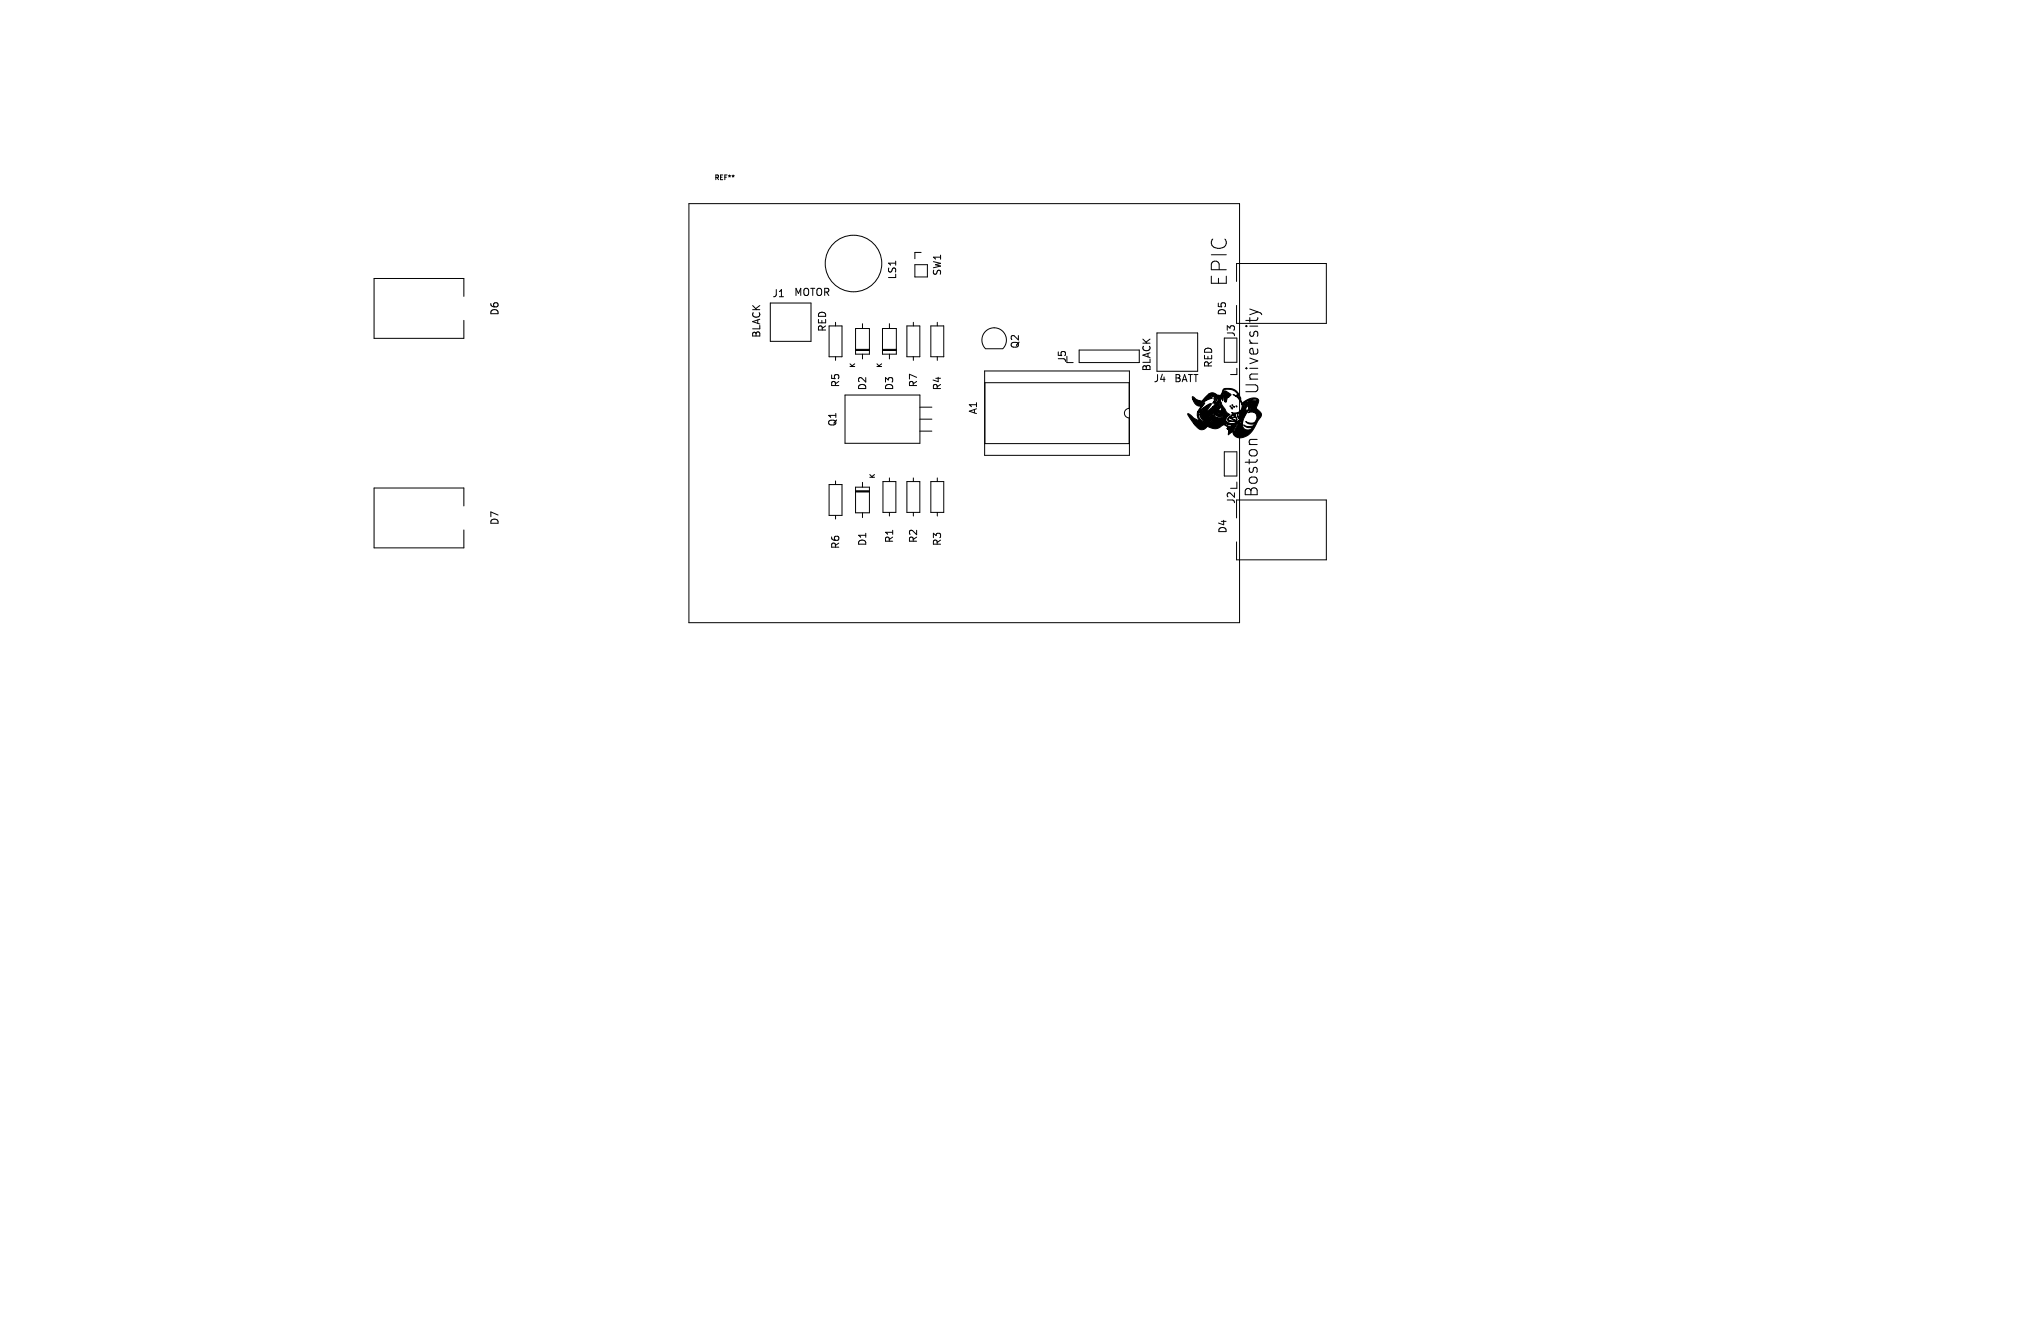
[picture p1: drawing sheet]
<svg xmlns="http://www.w3.org/2000/svg" width="432mm" height="279mm" viewBox="0 0 432 279" stroke-linecap="round" stroke-linejoin="round" font-family="sans-serif">
<defs><g id="words">
<text font-size="4.4" x="260.6" y="61" transform="rotate(-90 260.6 61)">EPIC</text>
<g font-size="3.5">
<text x="267.2" y="83.8" transform="rotate(-90 267.2 83.8)">University</text>
<text x="267.1" y="105.6" transform="rotate(-90 267.1 105.6)">Boston</text>
</g>
<g font-size="2.1">
<text x="190.4" y="59.4" transform="rotate(-90 190.4 59.4)">LS1</text>
<text x="199.9" y="58.6" transform="rotate(-90 199.9 58.6)">SW1</text>
<text x="163.8" y="63.3">J1</text>
<text x="168.4" y="62.9">MOTOR</text>
<text x="106.1" y="67.1" transform="rotate(-90 106.1 67.1)">D6</text>
<text x="161.4" y="71.8" transform="rotate(-90 161.4 71.8)">BLACK</text>
<text x="175.4" y="70.5" transform="rotate(-90 175.4 70.5)">RED</text>
<text x="260.4" y="67.1" transform="rotate(-90 260.4 67.1)">D5</text>
<text x="262.3" y="71.6" transform="rotate(-90 262.3 71.6)">J3</text>
<text x="216.5" y="74.1" transform="rotate(-90 216.5 74.1)">Q2</text>
<text x="226.4" y="77" transform="rotate(-90 226.4 77)">J5</text>
<text x="178.4" y="82.3" transform="rotate(-90 178.4 82.3)">R5</text>
<text x="184.1" y="82.9" transform="rotate(-90 184.1 82.9)">D2</text>
<text x="189.8" y="82.9" transform="rotate(-90 189.8 82.9)">D3</text>
<text x="194.9" y="82.3" transform="rotate(-90 194.9 82.3)">R7</text>
<text x="199.9" y="82.9" transform="rotate(-90 199.9 82.9)">R4</text>
<text x="244.2" y="78.9" transform="rotate(-90 244.2 78.9)">BLACK</text>
<text x="244.7" y="81.4">J4</text>
<text x="249" y="81.2">BATT</text>
<text x="257.3" y="78.1" transform="rotate(-90 257.3 78.1)">RED</text>
<text x="207.6" y="88" transform="rotate(-90 207.6 88)">A1</text>
<text x="177.7" y="90.6" transform="rotate(-90 177.7 90.6)">Q1</text>
<text x="262.3" y="107" transform="rotate(-90 262.3 107)">J2</text>
<text x="106.1" y="111.5" transform="rotate(-90 106.1 111.5)">D7</text>
<text x="260.5" y="113.3" transform="rotate(-90 260.5 113.3)">D4</text>
<text x="178.4" y="116.6" transform="rotate(-90 178.4 116.6)">R6</text>
<text x="184.1" y="116" transform="rotate(-90 184.1 116)">D1</text>
<text x="189.8" y="115.3" transform="rotate(-90 189.8 115.3)">R1</text>
<text x="194.9" y="115.3" transform="rotate(-90 194.9 115.3)">R2</text>
<text x="199.9" y="116" transform="rotate(-90 199.9 116)">R3</text>
</g>
<g font-size="1.4">
<text x="151.6" y="38.3">REF**</text>
<text x="181.6" y="78.1" transform="rotate(-90 181.6 78.1)">K</text>
<text x="187.3" y="78.1" transform="rotate(-90 187.3 78.1)">K</text>
<text x="185.8" y="101.6" transform="rotate(-90 185.8 101.6)">K</text>
</g>
</g></defs>
<g fill="none" stroke="#000" stroke-width=".21">
<path d="M146.2 43.2h116.8v88.9h-116.8zM194.1 56.2h2.7v2.6h-2.7zM195.5 53.6h-1.4v1.3M262.4 59.7v-3.8h19v12.7h-19v-3.8M98.4 62.9v-3.8h-19v12.7h19v-3.8M163.4 64.3h8.7v8.1h-8.7zM175.9 69.1h2.8v6.6h-2.8zM177.3 68.4v.7M177.3 75.7v.8M181.5 69.7h3v5.4h-3zM181.5 74.4h3M181.5 74.2h3"/>
<path d="M181.5 74.1h3M183 68.7v1M183 75.1v1.1M187.3 69.7h2.9v5.4h-2.9zM187.3 74.4h2.9M187.3 74.2h2.9M187.3 74.1h2.9M188.7 68.7v1M188.7 75.1v1.1M192.4 69.1h2.8v6.6h-2.8zM193.8 68.4v.7M193.8 75.7v.8"/>
<path d="M197.5 69.1h2.8v6.6h-2.8zM198.9 68.4v.7M198.9 75.7v.8M208.9 78.7h30.7v17.9h-30.7zM209.1 74a2.6 2.6 0 0 1 0-3.7 2.6 2.6 0 0 1 3.7 0 2.6 2.6 0 0 1 0 3.7h-3.7M226.4 76.9h1.3M229 74.3h12.7v2.6h-12.7zM245.5 70.6h8.6v8.2h-8.6zM259.8 71.7h2.6v5.2h-2.6zM262.4 78.1v1.4h-1.3M265.2 65.6l1.7 .6M266.9 66.2l-1.7 .6"/>
<path d="M266.9 66.2l.6 .2 .2 .4M179.3 83.8h15.9v10.2h-15.9zM195.2 91.5h2.5M195.2 88.9h2.5M195.2 86.4h2.5M209 81.2h30.6v5.5a1 1 0 0 0-1 1 1 1 0 0 0 1 1v5.4h-30.6zM259.8 95.9h2.6v5.1h-2.6zM266.8 93.2h-1.4l-.3 .4v.3M98.4 107.3v-3.8h-19v12.7h19v-3.8M175.9 102.8h2.8v6.5h-2.8zM177.3 102v.8M177.3 109.3v.8"/>
<path d="M181.5 103.4h3v5.4h-3zM181.5 104.1h3M181.5 104.3h3M181.5 104.4h3M183 102.3v1.1M183 108.8v1M187.4 102.2h2.7v6.5h-2.7zM188.7 101.4v.8M188.7 108.7v.8M192.4 102.2h2.8v6.5h-2.8zM193.8 101.4v.8M193.8 108.7v.8"/>
<path d="M197.5 102.2h2.8v6.5h-2.8zM198.9 101.4v.8M198.9 108.7v.8M262.4 109.9v-3.8h19v12.7h-19v-3.8M262.4 102.3v1.3h-1.3"/>
<circle cx="181.1" cy="55.9" r="6"/>
</g>
<g fill="#000" stroke="#000" stroke-width=".21">
<path d="M257.6 84.6l.2 .1v.2l-.5 .7 .4-.7zM257.9 84.5l.3 .4-.6 .7 .4-.7zM258.4 85l.6-.2v.3zM259.2 84l.1 .7zM259.8 83h.3l1.1 .7-.5 .6-.1-.2-.1 .2-.3 1a.36 .36 0 0 1-.4-.1 .36 .36 0 0 1-.1-.4v-.7h.1l.1 .9 .2 .1-.2-.8 .2-.7h-.2l-.1 .5h-.1v-.6v-.2l.2 .2 .3-.3-.2-.1-.3 .2zM253 84.2l.9 .6 1.1 .4 1.4-1.5 .6-.1 .6 .2 1 .8-.5-.6 .4 .2-.1-.1h.5h-.5l-1-.6-.9 .1 .8-.3 1 .5 .6 .1 .7-1.4 1.2-.1 .9 .2 .8 .5 .5 .6 .6 1.8 1.7-1 .8-.1 .7 .1a1.14 1.14 0 0 1 0 1.6l-.2 .6 .9 .8 .2 .6-1.7 2.9-.8 1-.8 .6-1.2 .3-.8-.2a1.71 1.71 0 0 1-.9-1.1l-.9 .7v-.3l.7-.5h.5l.1 .6 .6 .4-.7-.9 .5 .3a1.32 1.32 0 0 1 .6-1.9h.7v.1a1.17 1.17 0 0 0 1.6 1l.6-.4h-1.2l-.7-.6 .9 .4 1.2-.2 .2-.4h-1.2l-.7-.5 1 .4 .8-.1 .4-.6 .2-.6-.1-.6-.5-.4-.6-.1-.7 .2 .3-.3-.1-.4-1.1 1.8-.3 1.3h-.7l.6-.4v-.2l-.8 .4-.7 .9-.2 .8-.6-.1-.2 .2v-.2l-.1-.1-.1 .7h-.2l.1-.8h.4h-.4l-.3-.2 .4-.1h-.4l.3-.1 .8 .5-.3-.3 .4 .1-.2-.4h.3l.1 .1 .3-.5-.4 .4h-.2v-.2l-.5 .3h-.6l.2-.2-.9-.5-1.1 .7a2.87 2.87 0 0 1-2.3-.3l-.8 .6-.7 .1-.6-.4-.7-.7h.9h-.9l-.1-.2h6.5l1.1 .6 .7-.2-1.3-.4h1.8h-8.8l-1.3-1.9a.18 .18 0 0 1 0-.3 .18 .18 0 0 1 .3 .2l.9 .8 1.2 .5-.4-.8v-.3h.2l.3 .7 1.1 1.1-.7-1.1h1.6l.1 .3 .1-.6 .4-.3-.4 .8 .2 .5 .3 .3-.3-.7v-.3l2.7 .2 .1 .6v-.7l.2 .6 .6 .4-.6-.5a1.08 1.08 0 0 1 .7-1.4l-.7 .4-.3 .6-2.7-.2v-.1l2 .1-2-.1 .4-.5 1.1 .4h.7l.5-.3-.1-.2-.3 .2a1.53 1.53 0 0 1-1.5-.3l-.1 .2h-.3l.3-.4h.4l.2 .3 .5 .1-.4-.3 .6 .1-.6-.1-.1-.1 .7-.2-.4-.1h.5l-.6-.1-.4 .4h-.4l.5-.5h1.3l.4 .9-.4-.9h-1.3l.1-.1 .4-.1 .6 .1-.1-.2h.5l.4 .9-.4-.9h-.5l-.2-.9-.6 1.1h-.1l.5-.9-1 1.2-1.1 .9-.1 .4h-1.6l-.4-.9 .3 .5-.1-.6v-.4h3l.7-1.1 .3-.8h-.2l-.3 1-.6 .9h-2.9l1.9-1.6-1.7 1.2-.5 .6-.2 .5h-.2v-.7l.4-.1 1-.9 1.2-.7a.21 .21 0 0 1 .4 .1 .21 .21 0 0 1-.2 .2l-.6 .8v.3l1-.8h.3l1-.9h.4l-.6-.1-.8 1h-.3l1.1-1.1h.6l1.2 2.2 .8 .6-.5 .3a.78 .78 0 0 0-.4 .9 .78 .78 0 0 0 .8 .6l1.8-.1 .4-.3h-.3l-.1 .3h-.5l.6-.4h.5h-.5l.1-.5h.2h-.2l-.3-.3-.1-.7h.2l.1 .7 .5-.1a.45 .45 0 0 0 .7-.2l.1-.1-.7 .3 .8-.5-.8 .3-.1 .2h-.4l.1-.5h.7h-.7l.1-.4-.4 .3h-.5l.2 1a.45 .45 0 0 1-.3 .7l.2-.2-1 .1-.6-.2 .3 .2h-.2l-.4-.4 .9 .3h.8l-1.1-.6 1.4 .4-.3-.6-1.2 .1-.3 .4-.2-.1h.1l.3-.4 1.3-.1-.5-.3-.5 .4h-.3l.6-.5 .7 .3-.1-.3h-.6l.6-.1-.1-.2h.2l-.5 .1v-.1l-.3-.2 .9 .1 1-.2h-.3l.2-.1h1h-1l.3-.4 .2 .1a.28 .28 0 0 0 .4 .1 .28 .28 0 0 0 0-.4h.3l.2 .6 .4-.6v-.5l.4 .6-.1-.8h-.2v.2l-.2-.2-.5 .7h-.3l-.1-.7-.3 .9h-.2l.2-.7-.1-.5h.4l.3-.2 .5 .1-.2-.3 1 .3-.7-.4 .6-.2h1.2l.1-.2-.6-.1-1.1 .2-.6 .2-.6 .6h-.3l-.8-1.3-.5-.4h.3l.6 .7-.4-.9-.1-.1-.1 .3h-.3l-.6-.3 .8 .3 .1-.6-1-.7-1.3-.1-.5 .2-.2 .7-.1 1.5-.1-1.3-.3 1-.2 .1h-.3l-1.1-.7-.9-.1 .7 .5-1.6 .7-.6 1 .6-.6-1.2 1.8h-.3l.7-1.3h-.6l-.4-.3-.7-1.2h.1l.4 .7 .5 .4-.4-.5h1.6l.9-.5h-.4l.8-.9-1.3 1.4h-1.6l-.4-.6h-.2zM261 86.2l.1-.1 .1 .2zM261.3 86.5h.2v.2l-.1 .1zM261.4 85.9l.2 .2h-.2zM261.7 86.2h.2v.2zM263.9 86.3l-.1 .8-.1-.1z"/>
<circle cx="262.4" cy="86.2" r=".12"/>
</g>
<use href="#words"/>
</svg>
